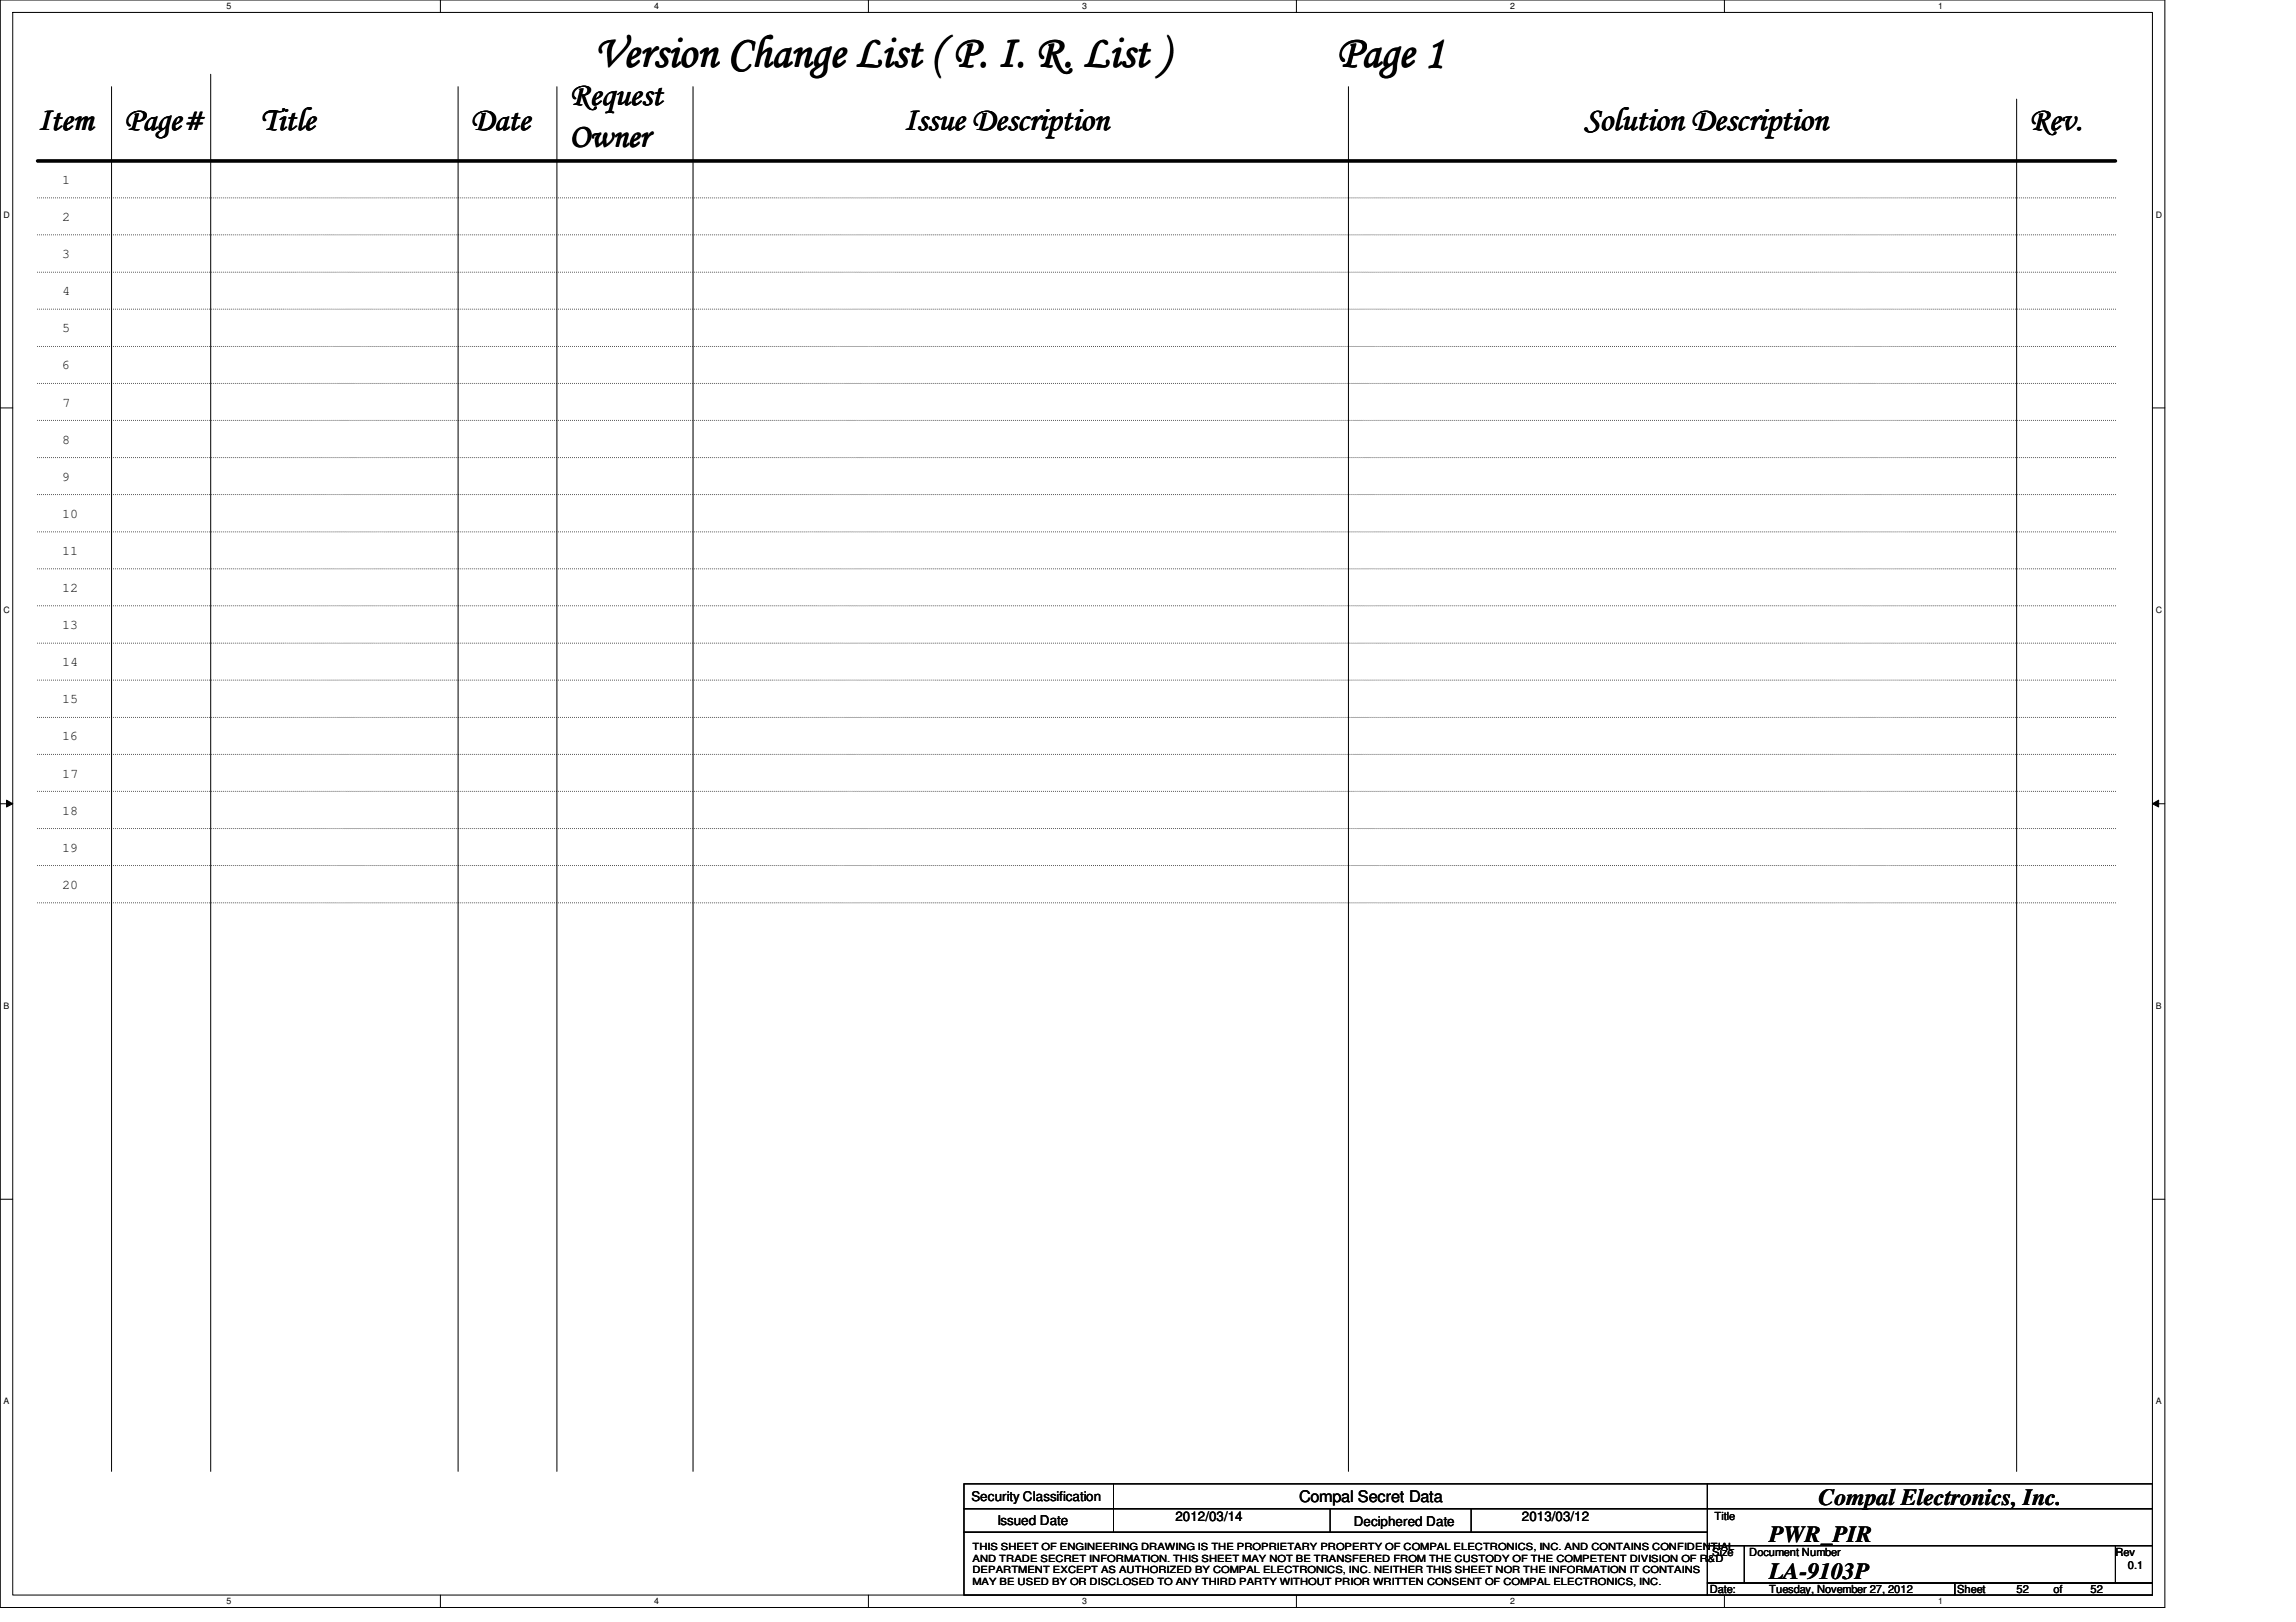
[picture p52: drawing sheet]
<svg xmlns="http://www.w3.org/2000/svg" width="297mm" height="210mm" viewBox="0 0 297 210" stroke-linecap="round" stroke-linejoin="round" font-family="sans-serif">
<defs><g id="words">
<g font-size="5.9">
<text x="77" y="8.6">Version Change List ( P. I. R. List )</text>
<text x="172.9" y="8.7">Page 1</text>
</g>
<g font-size="4.3">
<text x="4.9" y="16.8">Item</text>
<text x="16" y="16.8">Page#</text>
<text x="33.7" y="16.8">Title</text>
<text x="60.9" y="16.8">Date</text>
<text x="73.7" y="13.6">Request</text>
<text x="117" y="16.8">Issue Description</text>
<text x="205" y="16.8">Solution Description</text>
<text x="262.5" y="16.8">Rev.</text>
<text x="73.7" y="19">Owner</text>
</g>
<g font-size="3">
<text x="235.3" y="194.7">Compal Electronics, Inc.</text>
<text x="228.9" y="199.6">PWR_PIR</text>
<text x="228.9" y="204.3">LA-9103P</text>
</g>
<text font-size="2.1" x="168.1" y="194.4">Compal Secret Data</text>
<g font-size="1.7">
<text x="8" y="23.8">1</text>
<text x="8" y="28.6">2</text>
<text x="8" y="33.4">3</text>
<text x="8" y="38.2">4</text>
<text x="8" y="43">5</text>
<text x="8" y="47.8">6</text>
<text x="8" y="52.6">7</text>
<text x="8" y="57.4">8</text>
<text x="8" y="62.2">9</text>
<text x="8" y="67">10</text>
<text x="8" y="71.8">11</text>
<text x="8" y="76.6">12</text>
<text x="8" y="81.4">13</text>
<text x="8" y="86.2">14</text>
<text x="8" y="91">15</text>
<text x="8" y="95.8">16</text>
<text x="8" y="100.6">17</text>
<text x="8" y="105.4">18</text>
<text x="8" y="110.2">19</text>
<text x="8" y="115">20</text>
<text x="125.7" y="194.3">Security Classification</text>
<text x="129" y="197.3">Issued Date</text>
<text x="152.1" y="196.8">2012/03/14</text>
<text x="175.1" y="197.5">Deciphered Date</text>
<text x="196.9" y="196.8">2013/03/12</text>
</g>
<g font-size="1.4">
<text x="221.8" y="196.8">Title</text>
<text x="221.5" y="201.4">Size</text>
<text x="226.3" y="201.4">Document Number</text>
<text x="273.7" y="201.4">Rev</text>
<text x="275.3" y="203">0.1</text>
<text x="221.2" y="206.2">Date:</text>
<text x="228.9" y="206.2">Tuesday, November 27, 2012</text>
<text x="253.2" y="206.2">Sheet</text>
<text x="260.9" y="206.2">52</text>
<text x="265.7" y="206.2">of</text>
<text x="270.5" y="206.2">52</text>
</g>
<g font-size="1.3">
<text x="125.8" y="200.6">THIS SHEET OF ENGINEERING DRAWING IS THE PROPRIETARY PROPERTY OF COMPAL ELECTRONICS, INC. AND CONTAINS CONFIDENTIAL</text>
<text x="125.8" y="202.1">AND TRADE SECRET INFORMATION. THIS SHEET MAY NOT BE TRANSFERED FROM THE CUSTODY OF THE COMPETENT DIVISION OF R&amp;D</text>
<text x="125.8" y="203.6">DEPARTMENT EXCEPT AS AUTHORIZED BY COMPAL ELECTRONICS, INC. NEITHER THIS SHEET NOR THE INFORMATION IT CONTAINS</text>
<text x="125.8" y="205.1">MAY BE USED BY OR DISCLOSED TO ANY THIRD PARTY WITHOUT PRIOR WRITTEN CONSENT OF COMPAL ELECTRONICS, INC.</text>
</g>
<g font-size="1.1">
<text x="29.3" y="1.1">5</text>
<text x="84.6" y="1.1">4</text>
<text x="140" y="1.1">3</text>
<text x="195.4" y="1.1">2</text>
<text x="250.7" y="1.1">1</text>
<text x=".5" y="28.2">D</text>
<text x="278.9" y="28.2">D</text>
<text x=".5" y="79.3">C</text>
<text x="278.9" y="79.3">C</text>
<text x=".5" y="130.6">B</text>
<text x="278.9" y="130.6">B</text>
<text x=".5" y="181.7">A</text>
<text x="278.9" y="181.7">A</text>
<text x="29.3" y="207.6">5</text>
<text x="84.6" y="207.6">4</text>
<text x="140" y="207.6">3</text>
<text x="195.4" y="207.6">2</text>
<text x="250.7" y="207.6">1</text>
</g>
</g></defs>
<path d="M0 0h280.1v208h-280.1zM1.6 1.6h276.9v204.8h-276.9z" fill="none" stroke="#000" stroke-width=".13"/>
<g fill="#fff">
<path d="M29.3 .2h.6v1.2h-.6z"/>
<path d="M29.3 206.6h.6v1.2h-.6z"/>
</g>
<path d="M57 0v1.6M57 206.4v1.6" fill="none" stroke="#000" stroke-width=".13"/>
<g fill="#fff">
<path d="M84.6 .2h.6v1.2h-.6z"/>
<path d="M84.6 206.6h.6v1.2h-.6z"/>
</g>
<path d="M112.3 0v1.6M112.3 206.4v1.6" fill="none" stroke="#000" stroke-width=".13"/>
<g fill="#fff">
<path d="M140 .2h.6v1.2h-.6z"/>
<path d="M140 206.6h.6v1.2h-.6z"/>
</g>
<path d="M167.7 0v1.6M167.7 206.4v1.6" fill="none" stroke="#000" stroke-width=".13"/>
<g fill="#fff">
<path d="M195.4 .2h.6v1.2h-.6z"/>
<path d="M195.4 206.6h.6v1.2h-.6z"/>
</g>
<path d="M223.1 0v1.6M223.1 206.4v1.6" fill="none" stroke="#000" stroke-width=".13"/>
<g fill="#fff">
<path d="M250.7 .2h.6v1.2h-.6z"/>
<path d="M250.7 206.6h.6v1.2h-.6z"/>
<path d="M.5 27.2h.7v1.2h-.7z"/>
<path d="M278.9 27.2h.8v1.2h-.8z"/>
<path d="M.5 78.4h.7v1.1h-.7z"/>
<path d="M278.9 78.4h.8v1.1h-.8z"/>
</g>
<path d="M0 52.8h1.6M278.5 52.8h1.6" fill="none" stroke="#000" stroke-width=".13"/>
<g fill="#fff">
<path d="M.5 129.6h.7v1.2h-.7z"/>
<path d="M278.9 129.6h.7v1.2h-.7z"/>
</g>
<path d="M0 104h1.6M.8 103.5l.8 .5-.8 .4zM278.5 104h1.6M278.5 104l.8-.5v.9z" fill="none" stroke="#000" stroke-width=".13"/>
<path d="M.8 103.5l.8 .5-.8 .4zM278.5 104l.8-.5v.9z" fill="#000"/>
<g fill="#fff">
<path d="M.5 180.8h.7v1.1h-.7z"/>
<path d="M278.9 180.8h.7v1.1h-.7z"/>
</g>
<g fill="none" stroke="#000" stroke-width=".13">
<path d="M14.4 11.2v179.2M27.3 9.6v180.8M59.3 11.2v179.2M72 11.2v179.2M89.7 11.2v179.2M174.5 11.2v179.2M260.9 12.8v177.6M0 155.2h1.6M278.5 155.2h1.6M124.7 192h96.2v3.2h-96.2zM124.7 195.2h96.2v3.1h-96.2zM124.7 198.3h96.2v8.1h-96.2z"/>
<path d="M144.1 192v6.3M172.1 195.2v3.1M190.3 195.2v3.1M220.9 192h57.6v3.2h-57.6zM220.9 195.2h57.6v4.8h-57.6zM220.9 200h4.8v4.9h-4.8zM220.9 204.9h32v1.5h-32zM225.7 200h48v4.9h-48zM252.9 204.9h25.6v1.5h-25.6zM273.7 200h4.8v4.9h-4.8z"/>
</g>
<path d="M4.9 20.8h268.8" fill="none" stroke="#000" stroke-width=".47"/>
<g fill="none" stroke="#000" stroke-width=".13" stroke-dasharray="0 .3">
<path d="M4.9 25.6h268.8M4.9 30.4h268.8M4.9 35.2h268.8M273.7 25.6h.1M273.7 30.4h.1M273.7 35.2h.1M4.9 40h268.8M4.9 44.8h268.8M4.9 49.6h268.8M4.9 54.4h268.8M4.9 59.2h268.8M273.7 40h.1"/>
<path d="M273.7 44.8h.1M273.7 49.6h.1M273.7 54.4h.1M273.7 59.2h.1M4.9 64h268.8M4.9 68.8h268.8M4.9 73.6h268.8M4.9 78.4h268.8M273.7 64h.1M273.7 68.8h.1M273.7 73.6h.1M273.7 78.4h.1"/>
<path d="M4.9 83.2h268.8M4.9 88h268.8M4.9 97.6h268.8M4.9 92.8h268.8M273.7 83.2h.1M273.7 88h.1M273.7 97.6h.1M273.7 92.8h.1M4.9 102.4h268.8M4.9 107.2h268.8M4.9 112h268.8M4.9 116.8h268.8"/>
<path d="M273.7 102.4h.1M273.7 107.2h.1M273.7 112h.1M273.7 116.8h.1"/>
</g>
<use href="#words"/>
</svg>
